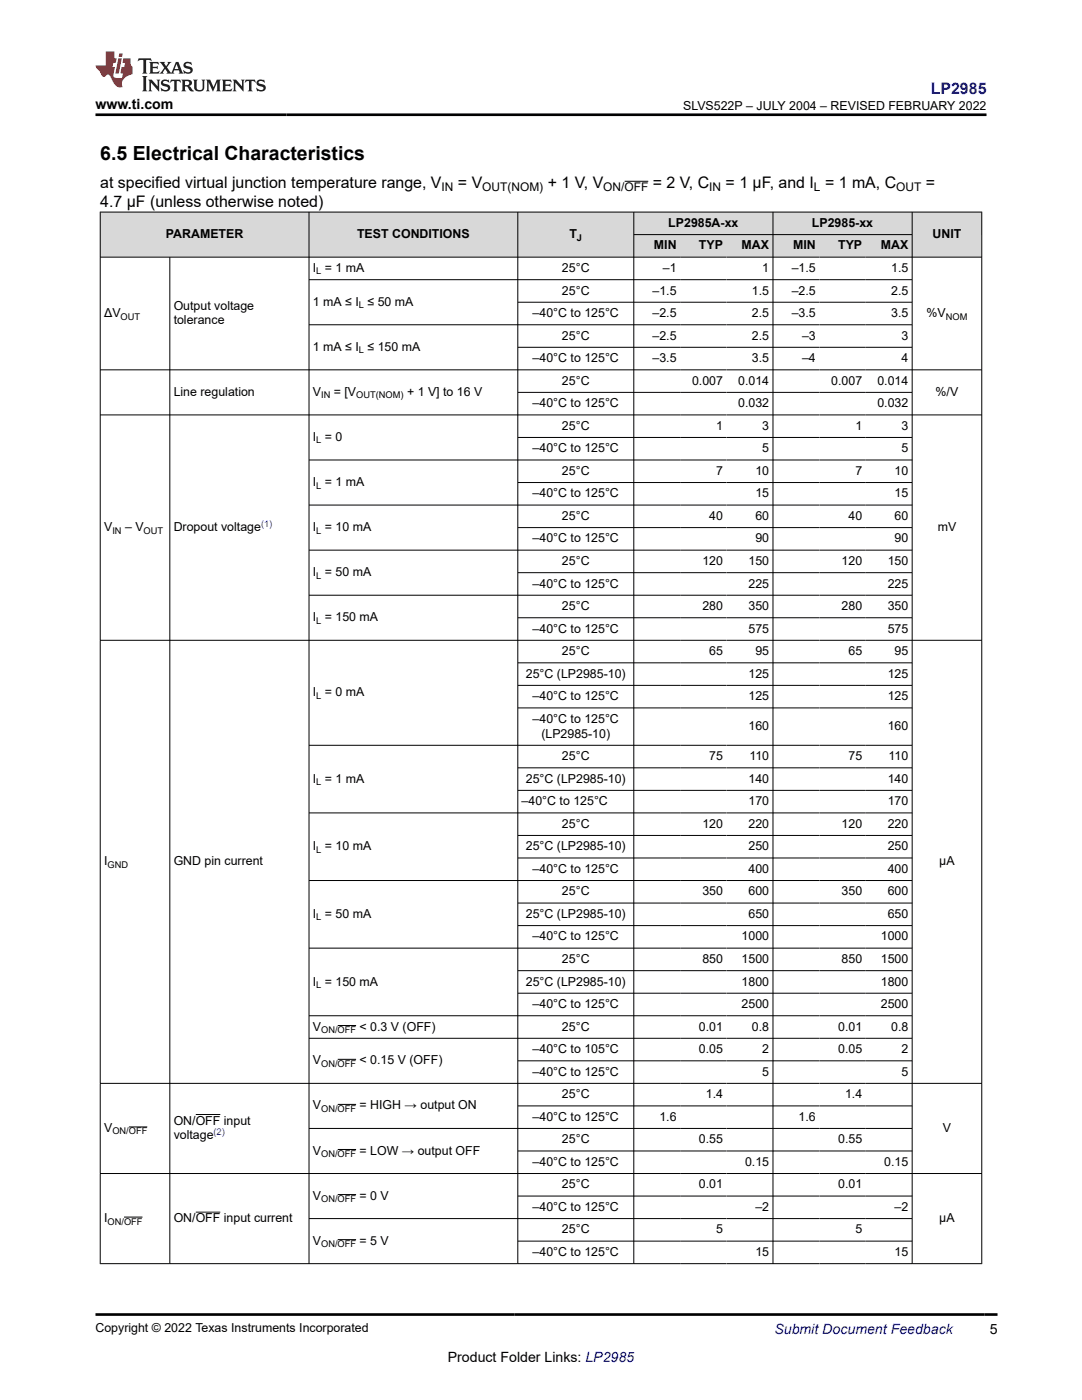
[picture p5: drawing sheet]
<svg xmlns="http://www.w3.org/2000/svg" width="216mm" height="279mm" viewBox="0 0 216 279" stroke-linecap="round" stroke-linejoin="round" font-family="sans-serif">
<defs><g id="words">
<text font-size="3.9" x="20" y="32">6.5 Electrical Characteristics</text>
<text font-size="3.2" fill="#00f" x="185.7" y="18.7">LP2985</text>
<g font-size="3.2">
<text x="20" y="41.3">4.7 μF (unless otherwise noted)</text>
<text x="20" y="37.5">at specified virtual junction temperature range, V</text>
<text x="91.4" y="37.5">= V</text>
<text x="109.3" y="37.5">+ 1 V, V</text>
<text x="130.3" y="37.5">= 2 V, C</text>
<text x="144.8" y="37.5">= 1 μF, and I = 1 mA, C</text>
<text x="184.7" y="37.5">=</text>
</g>
<g font-size="2.8">
<text x="19" y="21.8">www.ti.com</text>
<text x="197.5" y="266.1">5</text>
<text x="89.4" y="271.7">Product Folder Links: LP2985</text>
</g>
<text font-size="2.8" fill="#00f" x="154.5" y="266.2">Submit Document Feedback</text>
<g font-size="2.5">
<text x="136.3" y="21.9">SLVS522P – JULY 2004 – REVISED FEBRUARY 2022</text>
<text x="33.1" y="47.5">PARAMETER</text>
<text x="71.2" y="47.5">TEST CONDITIONS</text>
<text x="113.6" y="47.5">T</text>
<text x="133.4" y="45.3">LP2985A-xx</text>
<text x="162" y="45.3">LP2985-xx</text>
<text x="186.1" y="47.5">UNIT</text>
<text x="130.5" y="49.8">MIN</text>
<text x="139.5" y="49.8">TYP</text>
<text x="148" y="49.8">MAX</text>
<text x="158.3" y="49.8">MIN</text>
<text x="167.2" y="49.8">TYP</text>
<text x="175.8" y="49.8">MAX</text>
<text x="62.4" y="54.3">I = 1 mA</text>
<text x="112.1" y="54.3">25°C</text>
<text x="112.1" y="58.8">25°C</text>
<text x="130.2" y="58.8">–1.5</text>
<text x="132.3" y="54.3">–1</text>
<text x="150" y="58.8">1.5</text>
<text x="152.1" y="54.3">1</text>
<text x="158" y="54.3">–1.5</text>
<text x="158" y="58.8">–2.5</text>
<text x="177.8" y="54.3">1.5</text>
<text x="177.8" y="58.8">2.5</text>
<text x="20.8" y="63.3">ΔV</text>
<text x="34.7" y="61.8">Output voltage</text>
<text x="34.7" y="64.8">tolerance</text>
<text x="62.4" y="61">1 mA ≤ I ≤ 50 mA</text>
<text x="106.3" y="63.3">–40°C to 125°C</text>
<text x="130.2" y="63.3">–2.5</text>
<text x="150" y="63.3">2.5</text>
<text x="158" y="63.3">–3.5</text>
<text x="177.8" y="63.3">3.5</text>
<text x="184.9" y="63.3">%V</text>
<text x="62.4" y="70">1 mA ≤ I ≤ 150 mA</text>
<text x="112.1" y="67.8">25°C</text>
<text x="130.2" y="67.8">–2.5</text>
<text x="150" y="67.8">2.5</text>
<text x="160" y="67.8">–3</text>
<text x="179.9" y="67.8">3</text>
<text x="106.3" y="72.3">–40°C to 125°C</text>
<text x="112.1" y="76.8">25°C</text>
<text x="130.2" y="72.3">–3.5</text>
<text x="138.1" y="76.8">0.007</text>
<text x="147.3" y="76.8">0.014</text>
<text x="150" y="72.3">3.5</text>
<text x="160" y="72.3">–4</text>
<text x="165.9" y="76.8">0.007</text>
<text x="175.1" y="76.8">0.014</text>
<text x="179.9" y="72.3">4</text>
<text x="34.7" y="79">Line regulation</text>
<text x="62.4" y="79">V</text>
<text x="66.6" y="79">= [V</text>
<text x="81.2" y="79">+ 1 V] to 16 V</text>
<text x="106.3" y="81.3">–40°C to 125°C</text>
<text x="147.3" y="81.3">0.032</text>
<text x="175.1" y="81.3">0.032</text>
<text x="186.7" y="79">%/V</text>
<text x="62.4" y="88">I = 0</text>
<text x="112.1" y="85.8">25°C</text>
<text x="142.9" y="85.8">1</text>
<text x="152.1" y="85.8">3</text>
<text x="170.7" y="85.8">1</text>
<text x="179.9" y="85.8">3</text>
<text x="106.3" y="90.3">–40°C to 125°C</text>
<text x="112.1" y="94.8">25°C</text>
<text x="142.9" y="94.8">7</text>
<text x="150.7" y="94.8">10</text>
<text x="152.1" y="90.3">5</text>
<text x="170.7" y="94.8">7</text>
<text x="178.5" y="94.8">10</text>
<text x="179.9" y="90.3">5</text>
<text x="62.4" y="97">I = 1 mA</text>
<text x="106.3" y="99.3">–40°C to 125°C</text>
<text x="150.7" y="99.3">15</text>
<text x="178.5" y="99.3">15</text>
<text x="20.8" y="106">V</text>
<text x="25" y="106">– V</text>
<text x="34.7" y="106">Dropout voltage</text>
<text x="62.4" y="106">I = 10 mA</text>
<text x="112.1" y="103.8">25°C</text>
<text x="141.5" y="103.8">40</text>
<text x="150.7" y="103.8">60</text>
<text x="169.3" y="103.8">40</text>
<text x="178.5" y="103.8">60</text>
<text x="187.1" y="106">mV</text>
<text x="106.3" y="108.3">–40°C to 125°C</text>
<text x="112.1" y="112.8">25°C</text>
<text x="140.2" y="112.8">120</text>
<text x="149.4" y="112.8">150</text>
<text x="150.7" y="108.3">90</text>
<text x="167.9" y="112.8">120</text>
<text x="177.1" y="112.8">150</text>
<text x="178.5" y="108.3">90</text>
<text x="62.4" y="115">I = 50 mA</text>
<text x="106.3" y="117.3">–40°C to 125°C</text>
<text x="149.4" y="117.3">225</text>
<text x="177.1" y="117.3">225</text>
<text x="62.4" y="124">I = 150 mA</text>
<text x="112.1" y="121.7">25°C</text>
<text x="140.2" y="121.7">280</text>
<text x="149.4" y="121.7">350</text>
<text x="167.9" y="121.7">280</text>
<text x="177.1" y="121.7">350</text>
<text x="106.3" y="126.2">–40°C to 125°C</text>
<text x="112.1" y="130.7">25°C</text>
<text x="141.5" y="130.7">65</text>
<text x="149.4" y="126.2">575</text>
<text x="150.7" y="130.7">95</text>
<text x="169.3" y="130.7">65</text>
<text x="177.1" y="126.2">575</text>
<text x="178.5" y="130.7">95</text>
<text x="104.9" y="135.2">25°C (LP2985-10)</text>
<text x="149.4" y="135.2">125</text>
<text x="177.1" y="135.2">125</text>
<text x="62.4" y="139">I = 0 mA</text>
<text x="106.3" y="139.7">–40°C to 125°C</text>
<text x="149.4" y="139.7">125</text>
<text x="177.1" y="139.7">125</text>
<text x="106.3" y="144.2">–40°C to 125°C</text>
<text x="108" y="147.2">(LP2985-10)</text>
<text x="149.4" y="145.7">160</text>
<text x="177.1" y="145.7">160</text>
<text x="112.1" y="151.7">25°C</text>
<text x="141.5" y="151.7">75</text>
<text x="149.5" y="151.7">110</text>
<text x="169.3" y="151.7">75</text>
<text x="177.3" y="151.7">110</text>
<text x="62.4" y="156.2">I = 1 mA</text>
<text x="104.1" y="160.7">–40°C to 125°C</text>
<text x="104.9" y="156.2">25°C (LP2985-10)</text>
<text x="149.4" y="156.2">140</text>
<text x="149.4" y="160.7">170</text>
<text x="177.1" y="156.2">140</text>
<text x="177.1" y="160.7">170</text>
<text x="112.1" y="165.2">25°C</text>
<text x="140.2" y="165.2">120</text>
<text x="149.4" y="165.2">220</text>
<text x="167.9" y="165.2">120</text>
<text x="177.1" y="165.2">220</text>
<text x="20.8" y="172.7">I</text>
<text x="34.7" y="172.7">GND pin current</text>
<text x="62.4" y="169.7">I = 10 mA</text>
<text x="104.9" y="169.7">25°C (LP2985-10)</text>
<text x="149.4" y="169.7">250</text>
<text x="177.1" y="169.7">250</text>
<text x="187.4" y="172.7">μA</text>
<text x="106.3" y="174.2">–40°C to 125°C</text>
<text x="112.1" y="178.7">25°C</text>
<text x="140.2" y="178.7">350</text>
<text x="149.4" y="174.2">400</text>
<text x="149.4" y="178.7">600</text>
<text x="167.9" y="178.7">350</text>
<text x="177.1" y="174.2">400</text>
<text x="177.1" y="178.7">600</text>
<text x="62.4" y="183.2">I = 50 mA</text>
<text x="104.9" y="183.2">25°C (LP2985-10)</text>
<text x="149.4" y="183.2">650</text>
<text x="177.1" y="183.2">650</text>
<text x="106.3" y="187.7">–40°C to 125°C</text>
<text x="148" y="187.7">1000</text>
<text x="175.8" y="187.7">1000</text>
<text x="62.4" y="196.7">I = 150 mA</text>
<text x="104.9" y="196.7">25°C (LP2985-10)</text>
<text x="112.1" y="192.2">25°C</text>
<text x="140.2" y="192.2">850</text>
<text x="148" y="192.2">1500</text>
<text x="148" y="196.7">1800</text>
<text x="167.9" y="192.2">850</text>
<text x="175.8" y="192.2">1500</text>
<text x="175.8" y="196.7">1800</text>
<text x="106.3" y="201.2">–40°C to 125°C</text>
<text x="148" y="201.2">2500</text>
<text x="175.8" y="201.2">2500</text>
<text x="62.4" y="205.7">V</text>
<text x="71.8" y="205.7">&lt; 0.3 V (OFF)</text>
<text x="112.1" y="205.7">25°C</text>
<text x="139.5" y="205.7">0.01</text>
<text x="150" y="205.7">0.8</text>
<text x="167.2" y="205.7">0.01</text>
<text x="177.8" y="205.7">0.8</text>
<text x="62.4" y="212.4">V</text>
<text x="71.8" y="212.4">&lt; 0.15 V (OFF)</text>
<text x="106.3" y="210.2">–40°C to 105°C</text>
<text x="106.3" y="214.7">–40°C to 125°C</text>
<text x="139.5" y="210.2">0.05</text>
<text x="152.1" y="210.2">2</text>
<text x="152.1" y="214.7">5</text>
<text x="167.2" y="210.2">0.05</text>
<text x="179.9" y="210.2">2</text>
<text x="179.9" y="214.7">5</text>
<text x="62.4" y="221.4">V</text>
<text x="71.8" y="221.4">= HIGH → output ON</text>
<text x="112.1" y="219.2">25°C</text>
<text x="140.8" y="219.2">1.4</text>
<text x="168.6" y="219.2">1.4</text>
<text x="20.8" y="225.9">V</text>
<text x="34.7" y="224.4">ON/OFF input</text>
<text x="34.7" y="227.4">voltage</text>
<text x="106.3" y="223.7">–40°C to 125°C</text>
<text x="131.6" y="223.7">1.6</text>
<text x="159.4" y="223.7">1.6</text>
<text x="188.1" y="225.9">V</text>
<text x="62.4" y="230.4">V</text>
<text x="71.8" y="230.4">= LOW → output OFF</text>
<text x="106.3" y="232.7">–40°C to 125°C</text>
<text x="112.1" y="228.2">25°C</text>
<text x="139.5" y="228.2">0.55</text>
<text x="148.7" y="232.7">0.15</text>
<text x="167.2" y="228.2">0.55</text>
<text x="176.4" y="232.7">0.15</text>
<text x="62.4" y="239.4">V</text>
<text x="71.8" y="239.4">= 0 V</text>
<text x="112.1" y="237.2">25°C</text>
<text x="139.5" y="237.2">0.01</text>
<text x="167.2" y="237.2">0.01</text>
<text x="20.8" y="243.9">I</text>
<text x="34.7" y="243.9">ON/OFF input current</text>
<text x="106.3" y="241.7">–40°C to 125°C</text>
<text x="150.7" y="241.7">–2</text>
<text x="178.5" y="241.7">–2</text>
<text x="187.4" y="243.9">μA</text>
<text x="62.4" y="248.4">V</text>
<text x="71.8" y="248.4">= 5 V</text>
<text x="106.3" y="250.7">–40°C to 125°C</text>
<text x="112.1" y="246.2">25°C</text>
<text x="142.9" y="246.2">5</text>
<text x="150.7" y="250.7">15</text>
<text x="170.7" y="246.2">5</text>
<text x="178.5" y="250.7">15</text>
<text x="19" y="265.9">Copyright © 2022 Texas Instruments Incorporated</text>
</g>
<g font-size="2.4">
<text x="88.1" y="38.1">IN</text>
<text x="96.2" y="38.1">OUT(NOM)</text>
<text x="120.4" y="38.1">ON/OFF</text>
<text x="141.5" y="38.1">IN</text>
<text x="162.4" y="38.1">L</text>
<text x="178.8" y="38.1">OUT</text>
</g>
<g font-size="1.9">
<text x="115.1" y="48">J</text>
<text x="63.1" y="54.8">L</text>
<text x="24.1" y="63.8">OUT</text>
<text x="71.6" y="61.5">L</text>
<text x="188.7" y="63.8">NOM</text>
<text x="71.6" y="70.5">L</text>
<text x="64.1" y="79.5">IN</text>
<text x="71.1" y="79.5">OUT(NOM)</text>
<text x="63.1" y="88.5">L</text>
<text x="63.1" y="97.5">L</text>
<text x="22.4" y="106.5">IN</text>
<text x="28.7" y="106.5">OUT</text>
<text x="63.1" y="106.5">L</text>
<text x="63.1" y="115.5">L</text>
<text x="63.1" y="124.5">L</text>
<text x="63.1" y="139.5">L</text>
<text x="63.1" y="156.7">L</text>
<text x="21.5" y="173.2">GND</text>
<text x="63.1" y="170.2">L</text>
<text x="63.1" y="183.7">L</text>
<text x="63.1" y="197.2">L</text>
<text x="64.1" y="206.2">ON/OFF</text>
<text x="64.1" y="212.9">ON/OFF</text>
<text x="64.1" y="221.9">ON/OFF</text>
<text x="22.4" y="226.4">ON/OFF</text>
<text x="64.1" y="230.9">ON/OFF</text>
<text x="64.1" y="239.9">ON/OFF</text>
<text x="21.5" y="244.4">ON/OFF</text>
<text x="64.1" y="248.9">ON/OFF</text>
</g>
<g font-size="1.9" fill="#00f">
<text x="52.1" y="105.2">(1)</text>
<text x="42.6" y="226.6">(2)</text>
</g>
</g></defs>
<g fill="#d8d8d8">
<path d="M20 42.3h175.9v4.5h-175.9z" fill-rule="evenodd"/>
<path d="M20.1 42.4h41.5v8.9h-41.5z" fill-rule="evenodd"/>
<path d="M61.7 42.4h41.6v8.9h-41.6z" fill-rule="evenodd"/>
<path d="M103.4 42.4h23v8.9h-23z" fill-rule="evenodd"/>
<path d="M126.5 42.4h27.7v4.4h-27.7z" fill-rule="evenodd"/>
<path d="M154.3 42.4h27.7v4.4h-27.7z" fill-rule="evenodd"/>
<path d="M182.1 42.4h13.7v8.9h-13.7z" fill-rule="evenodd"/>
<path d="M126.5 46.9h9.2v4.4h-9.2z" fill-rule="evenodd"/>
<path d="M135.7 46.9h9.3v4.4h-9.3z" fill-rule="evenodd"/>
<path d="M145 46.9h9.2v4.4h-9.2z" fill-rule="evenodd"/>
<path d="M154.3 46.9h9.2v4.4h-9.2z" fill-rule="evenodd"/>
<path d="M163.5 46.9h9.3v4.4h-9.3z" fill-rule="evenodd"/>
<path d="M172.8 46.9h9.2v4.4h-9.2z" fill-rule="evenodd"/>
</g>
<g fill="none" stroke="#000" stroke-width=".2">
<path d="M124.6 36.2h4.8M19.9 42.3h176.1M19.9 51.3h176.1M20 42.3v210M33.9 51.3v201M61.7 42.3v210M61.7 55.8h120.4M103.3 42.3v210M126.5 42.3v210M126.5 46.8h55.6M154.2 42.3v210M182 42.3v210"/>
<path d="M195.9 42.3v210M19.9 73.8h176.1M61.7 64.8h120.4M103.3 60.3h78.8M103.3 69.3h78.8M103.3 78.3h78.8M19.9 82.8h176.1M61.7 91.8h120.4M103.3 87.3h78.8M103.3 96.3h78.8M61.7 100.8h120.4M61.7 109.8h120.4"/>
<path d="M61.7 118.8h120.4M103.3 105.3h78.8M103.3 114.3h78.8M19.9 127.8h176.1M103.3 123.3h78.8M103.3 132.3h78.8M103.3 136.8h78.8M103.3 141.3h78.8M103.3 153.2h78.8M103.3 157.7h78.8M182.1 148.7h-120.4M61.7 162.2h120.4"/>
<path d="M61.7 175.7h120.4M103.3 166.7h78.8M103.3 171.2h78.8M61.7 189.2h120.4M103.3 180.2h78.8M103.3 184.7h78.8M103.3 193.7h78.8M103.3 198.2h78.8M19.9 216.2h176.1M61.7 202.7h120.4M61.7 207.2h120.4M67.4 204.7h3.7"/>
<path d="M67.4 211.4h3.7M103.3 211.7h78.8M19.9 234.2h176.1M25.7 224.9h3.7M39 222.4h5M61.7 225.2h120.4M67.4 220.4h3.7M67.4 229.4h3.7M67.4 238.4h3.7M103.3 220.7h78.8M103.3 229.7h78.8M103.3 238.7h78.8"/>
<path d="M19.9 252.2h176.1M24.7 242.9h3.7M39 241.9h5M61.7 243.2h120.4M67.4 247.4h3.7M103.3 247.7h78.8"/>
</g>
<path d="M27.7 11.6l-.2 .6 .5-.2h.6v.1v2.2l-.2 .4h1l-.2-.4v-2.2v-.1h.5l.5 .2-.1-.6zM29.8 12.4l.2 .3v1.6l-.2 .4h1.9l.1-.6a1.08 1.08 0 0 1-1.3 .2v-.7h.6l.4 .2v-.7l-.4 .2h-.6v-.5l.2-.2a1 1 0 0 1 1 .3l-.1-.5zM31.8 12.4l1 1.1-1 1.2h.9l-.2-.2 .4-.8 .5 .8-.2 .2h1.6l-.2-.2 .1-.5h1l.1 .5-.1 .2h.9l-.2-.4-.8-1.9h-.5l-1 2.1-.8-1.1 .9-1h-.8l.2 .2-.5 .6-.3-.6 .1-.2zM35.2 12.8l.4 1h-.8zM36.8 12.5a.65 .65 0 0 0-.2 .7 .65 .65 0 0 0 .6 .5l.7 .1 .1 .3a.79 .79 0 0 1-.7 .4 .79 .79 0 0 1-.7-.5l.1 .7 .2-.1a.93 .93 0 0 0 1.1 0 .93 .93 0 0 0 .4-.9 1.46 1.46 0 0 0-1.2-.6l-.1-.3a1.09 1.09 0 0 1 1.2 .2l-.2-.6-.1 .1-.6-.2zM28.4 15.2l.2 .4v2.2l-.2 .4h1l-.2-.4v-2.2l.2-.4zM29.6 15.9l.2 .4v1.5l-.2 .4h.8l-.3-.4v-1.3l1.7 1.8v-2l.2-.4h-.8l.2 .2 .1 1.1-1.2-1.3zM32.3 16a.65 .65 0 0 0-.2 .8 .65 .65 0 0 0 .7 .4l.6 .2 .1 .2a.79 .79 0 0 1-.7 .4 .79 .79 0 0 1-.7-.5l.1 .7 .2-.1a.93 .93 0 0 0 1.1 .1 .93 .93 0 0 0 .4-1 1.46 1.46 0 0 0-1.2-.5l-.1-.4a1.09 1.09 0 0 1 1.2 .2l-.2-.6-.1 .1-.6-.1zM34.1 15.9l-.1 .6a.63 .63 0 0 1 .7-.3l.1 1.6-.3 .4h1l-.2-.4v-1.6a.66 .66 0 0 1 .8 .3l-.1-.6zM36.2 15.9l.2 .4v1.5l-.2 .4h.9l-.2-.2v-.7h.5l.1 .2a.79 .79 0 0 0 1.2 .6l-1-.9a.61 .61 0 0 0 .6-.6 .61 .61 0 0 0-.5-.7zM36.9 16.2h.2a.47 .47 0 0 1 .5 .1 .47 .47 0 0 1 .1 .5l-.2 .1-.6 .1zM38.5 15.9l.2 .2a2.27 2.27 0 0 0 .4 2 1.04 1.04 0 0 0 1.7-.7v-1.3l.2-.2h-.8l.2 .4v1.1a.6 .6 0 0 1-.6 .6 .6 .6 0 0 1-.6-.6v-1.1l.3-.4zM41.1 15.9l.2 .4v1.5l-.2 .4h.7l-.2-.4v-1.4l.9 1.9 .8-1.9v1.4l-.2 .4h1l-.3-.4v-1.5l.3-.4h-.8l-.7 1.5-.7-1.5zM44.3 15.9l.2 .4v1.5l-.2 .4h1.9l.1-.6a1.09 1.09 0 0 1-1.3 .2v-.7h.6l.4 .2v-.6l-.4 .2h-.6v-.6l.2-.1a1.01 1.01 0 0 1 1 .3l-.1-.6zM46.4 15.9l.3 .4v1.5l-.3 .4h.8l-.2-.4v-1.3l1.6 1.8v-2l.2-.4h-.7l.2 .2v1.1l-1.2-1.3zM49 15.9l-.1 .6a.63 .63 0 0 1 .8-.3v1.6l-.3 .4h1l-.2-.4v-1.6a.66 .66 0 0 1 .8 .3l-.1-.6zM51.4 16a.65 .65 0 0 0-.2 .8 .65 .65 0 0 0 .6 .4l.6 .2 .2 .2a.79 .79 0 0 1-.8 .4 .79 .79 0 0 1-.6-.5l.1 .7 .2-.1a.93 .93 0 0 0 1 .1 .93 .93 0 0 0 .5-1 1.46 1.46 0 0 0-1.3-.5l-.1-.4a1.09 1.09 0 0 1 1.3 .2l-.2-.6-.2 .1-.5-.1z" fill="#231f20"/>
<path d="M21.1 10.3v2.7h-2.1l.1 .4 .9 1a.95 .95 0 0 0 .9 .9 .59 .59 0 0 1 .6-.4 .59 .59 0 0 1 .5 .3l.4 .8a1.59 1.59 0 0 0 2.1 1.4 1.61 1.61 0 0 1 1-2.3l1-.3-.1-1.5a1.59 1.59 0 0 1-.4-1.7h-1.4l-.2 .9h.5l-.1 .9h-.5l-.2 .9v.3l.4 .1-.2 .9h-.6a.73 .73 0 0 1-1.1-.7l.3-1.5h-.5l.2-.9h.5l.2-.9h-.5v-1.3zM23.6 11.6l-.6 3.1h.7l.6-3.1zM23.8 10.7l-.1 .6h.7l.1-.6z" fill="#ed1c24"/>
<path d="M19 22.9h177.8M19.1 262.3h179.9" fill="none" stroke="#000" stroke-width=".53"/>
<use href="#words"/>
</svg>
